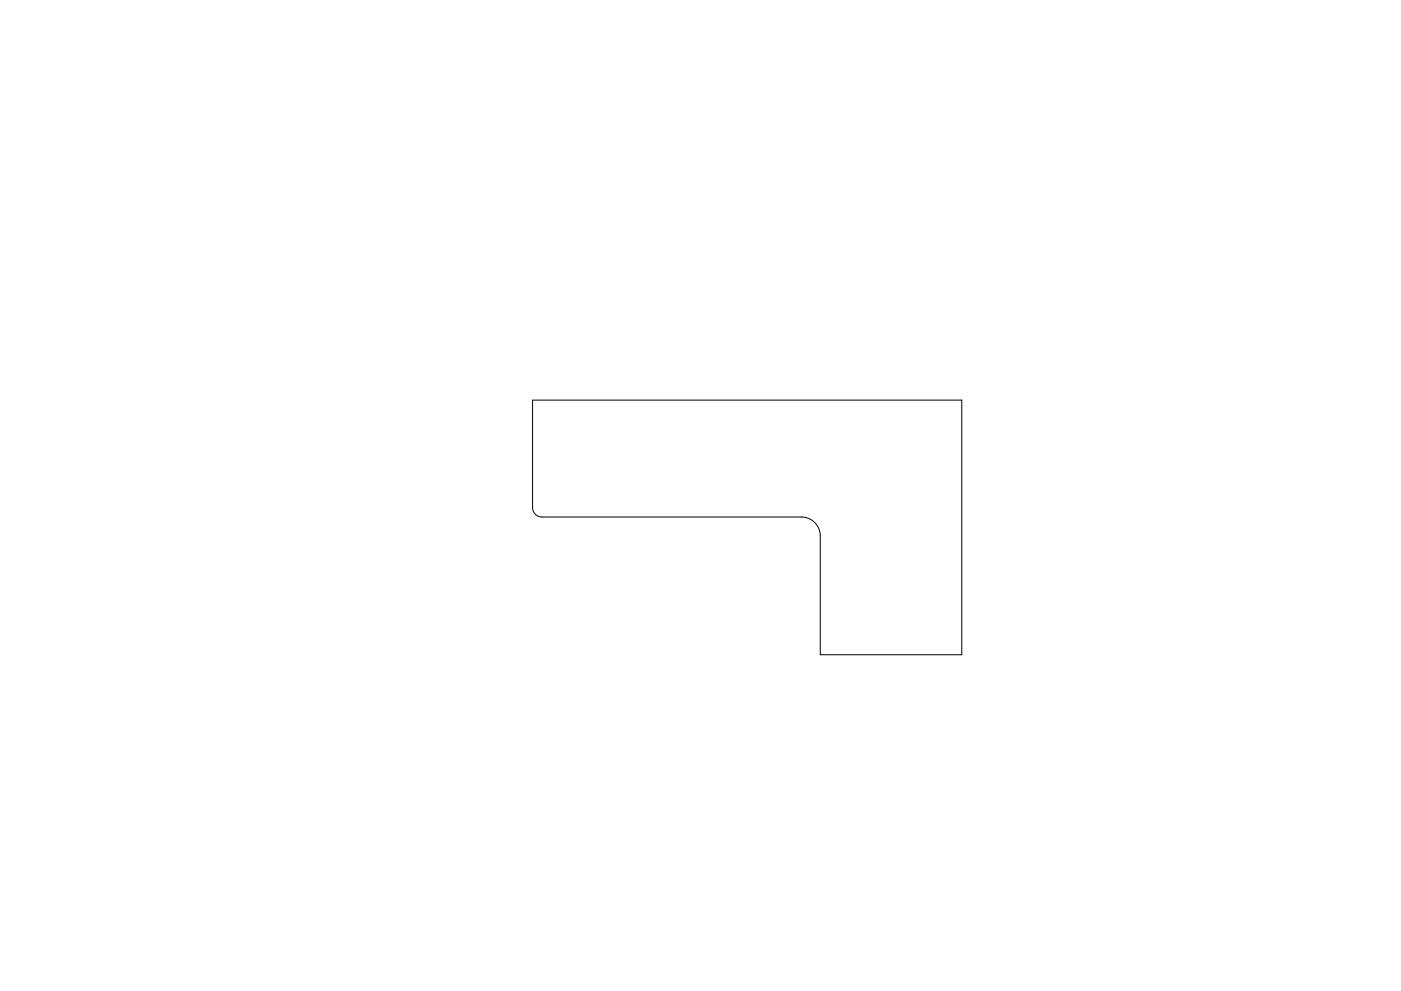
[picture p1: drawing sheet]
<svg xmlns="http://www.w3.org/2000/svg" width="297mm" height="210mm" viewBox="0 0 297 210" stroke-linecap="round" stroke-linejoin="round" font-family="sans-serif">
<path d="M112.9 84.9h91v54h-30v-25.2a4 4 0 0 0-4-4h-55a2 2 0 0 1-2-2z" fill="none" stroke="#000" stroke-width=".21"/>
</svg>
